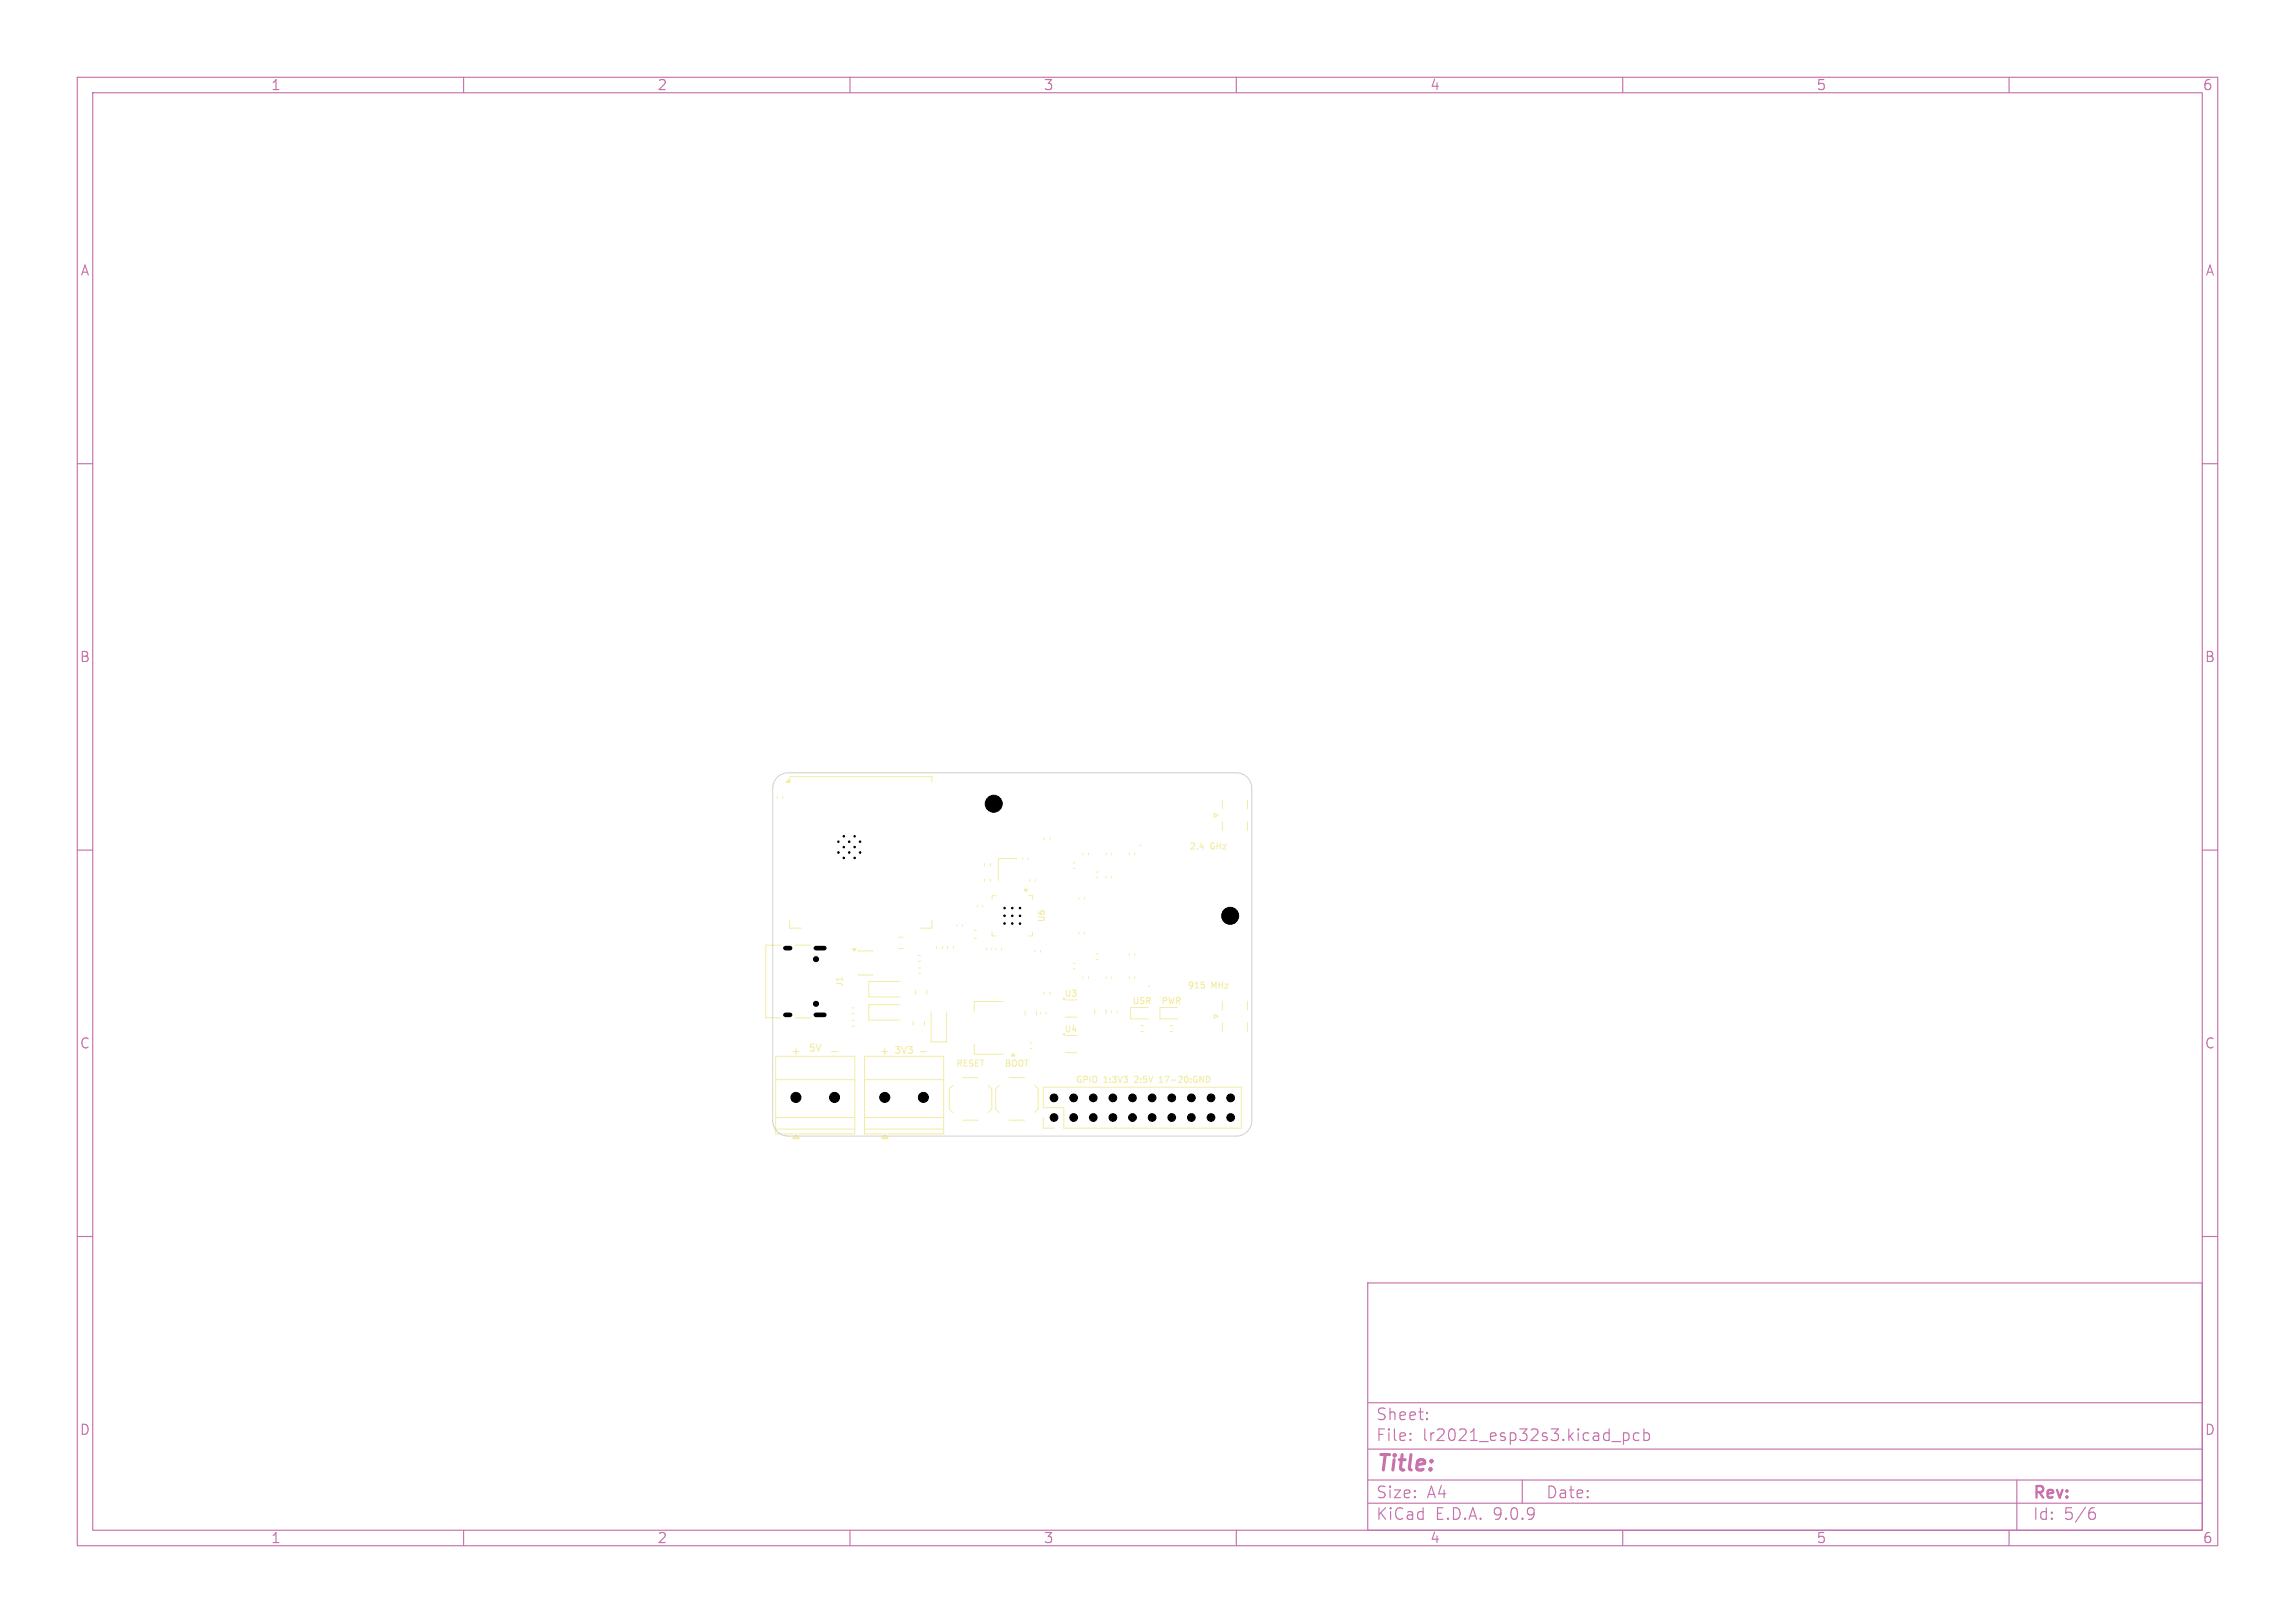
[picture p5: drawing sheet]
<svg xmlns="http://www.w3.org/2000/svg" width="297mm" height="210mm" viewBox="0 0 297 210" stroke-linecap="round" stroke-linejoin="round" font-family="sans-serif">
<defs><g id="words">
<text font-size="2.8" fill="#c872ab" x="178" y="190.9">Title:</text>
<g font-size="2.1" fill="#c872ab">
<text x="178" y="184">Sheet:</text>
<text x="178" y="186.7">File:</text>
<text x="184.1" y="186.7">lr2021_esp32s3.kicad_pcb</text>
<text x="178" y="196.9">KiCad</text>
<text x="178" y="194.1">Size:</text>
<text x="184.7" y="194.1">A4</text>
<text x="185.7" y="196.9">E.D.A.</text>
<text x="193.3" y="196.9">9.0.9</text>
<text x="200" y="194.1">Date:</text>
<text x="263" y="194.3">Rev:</text>
<text x="263" y="196.9">Id:</text>
<text x="267.1" y="196.9">5/6</text>
</g>
<g font-size="1.8" fill="#c872ab">
<text x="35" y="11.9">1</text>
<text x="85" y="11.9">2</text>
<text x="135" y="11.9">3</text>
<text x="185" y="11.9">4</text>
<text x="235" y="11.9">5</text>
<text x="285" y="11.9">6</text>
<text x="10.3" y="35.9">A</text>
<text x="285.4" y="35.9">A</text>
<text x="10.3" y="85.9">B</text>
<text x="285.3" y="85.9">B</text>
<text x="10.3" y="135.9">C</text>
<text x="285.3" y="135.9">C</text>
<text x="10.3" y="185.9">D</text>
<text x="285.3" y="185.9">D</text>
<text x="35" y="199.9">1</text>
<text x="85" y="199.9">2</text>
<text x="135" y="199.9">3</text>
<text x="185" y="199.9">4</text>
<text x="235" y="199.9">5</text>
<text x="285" y="199.9">6</text>
</g>
<g font-size="1.4" fill="#f2eda1">
<text x="102.3" y="136.7">+</text>
<text x="113.8" y="136.7">+</text>
</g>
<g font-size="1.3" fill="#f2eda1">
<text x="104.6" y="136.3">5V</text>
<text x="115.6" y="136.6">3V3 -</text>
</g>
<g font-size="1.1" fill="#f2eda1">
<text x="153.9" y="110.1">2.4</text>
<text x="156.6" y="110.1">GHz</text>
<text x="135.4" y="119.4" transform="rotate(-90 135.4 119.4)">U6</text>
<text x="109.2" y="127.8" transform="rotate(-90 109.2 127.8)">J1</text>
<text x="137.7" y="129.1">U3</text>
<text x="146.5" y="130.1">USR</text>
<text x="150.2" y="130.1">PWR</text>
<text x="153.7" y="128.1">915</text>
<text x="156.7" y="128.1">MHz</text>
<text x="137.7" y="133.7">U4</text>
<text x="123.7" y="138.2">RESET</text>
<text x="130" y="138.2">BOOT</text>
<text x="139.2" y="140.3">GPIO</text>
<text x="142.8" y="140.3">1:3V3</text>
<text x="147" y="140.3">2:5V</text>
<text x="150.4" y="140.3">17-20:GND</text>
</g>
</g></defs>
<g fill="none" stroke="#c872ab" stroke-width=".15">
<path d="M10 10h277v190h-277zM12 12h273v186h-273zM60 10v2M110 10v2M160 10v2M210 10v2M260 10v2M10 60h2M285 60h2M10 110h2M285 110h2M10 160h2"/>
<path d="M177 166h108v32h-108zM285 160h2M60 198v2M110 198v2M160 198v2M177 194.5h108M177 191.5h108M177 187.5h108M177 181.5h108M182.5 186.3h.1l-.1 .1M182.5 186.3v.1M182.5 185.5v.1"/>
<path d="M182.5 185.5h.1l-.1 .1M184.7 183.6v.1M184.7 183.6h-.1l.1 .1M184.7 182.8v.1M184.7 182.8h-.1l.1 .1M197 191.5v3M208.6 186.5h1.1M210 198v2M210.1 185.4v1.5M210.1 185.5l.4-.1 .3 .3v.4l-.1 .2-.2 .1-.4-.1M212.1 185.5l-.4-.1-.3 .3v.4l.1 .2 .2 .1 .4-.1M212.7 185.5l.5-.1 .3 .3v.4l-.2 .2-.1 .1-.5-.1"/>
<path d="M212.7 184.9v1.5M260 198v2M261 191.5v6.5M270.6 195.7h.4l.2 .3-.1 .5-.2 .1h-.3M271 195.1l-.4 .1"/>
</g>
<g fill="none" stroke="#f2eda1" stroke-width=".13">
<path d="M100.6 103.1v.2M101.3 103.1v.2M102.2 100.5h18.4v.7M102.2 119.1v1h1.5M120.6 119.1v1h-1.5M123.8 119.6v.3M124.6 119.6v.3M126.4 117.1v.3M127.2 117.1v.3M127.4 111.7v.4M127.4 113.7v.4M128.2 111.7v.4"/>
<path d="M128.2 113.7v.4M128.9 115.9h-.5v.5M131.6 111.1h-2.4v2.8M132.3 111v.2M133.1 111v.2M133.1 115.9h.5v.5M133.2 113.8v.2M134 113.8v.2M135.1 108.4v.2M135.9 108.4v.2M138.9 111.6h.2M138.9 112.4h.2"/>
<path d="M139.6 116.1v.3M140.1 110.4v.2M140.4 116.1v.3M140.9 110.4v.2M141.9 112.8h.2M141.9 113.6h.2M143.1 110.4v.2M143.1 113.4v.2M143.9 110.4v.2M143.9 113.4v.2M146.1 110.4v.2M146.9 110.4v.2"/>
<path d="M157.1 105.3l.5 .2-.5 .3zM158.2 103.6v1.1M158.2 106.3v1.2M161.4 103.6v1.1M161.4 106.3v1.2M100.4 139.7h10.2M101 122.3h-1.9v9.4h1.9M102.9 122.3h2M102.9 131.7h2M110.2 130.4h.4M110.2 131.2h.4M110.2 132h.4"/>
<path d="M110.2 132.8h.4M111.1 123.1h1.8M111.1 126.1h1.8M111.9 139.7h10.2M116.3 121.3h.6M116.3 122.7h.6M116.4 127h-4v2h4M116.4 130h-4v2h4M118.2 132.1v.6M118.5 128.1v.6M118.8 123.6h.4M118.8 124.4h.4"/>
<path d="M118.9 125.2h.2M118.9 126h.2M119.6 132.1v.6M119.9 128.1v.6M120.5 131v3.8h2v-3.8M121.2 122.4v.4M122 122.4v.4M122.6 122.4v.4M123.4 122.4v.4M124.6 139.5h2M126 120.4h.4M126 121.4h.4"/>
<path d="M126.1 135.2v1.2h3.7M127.6 122.7v.2M128.4 122.7v.2M128.4 120.6v.5h.5M128.9 122.7v.2M129.6 122.7v.2M129.8 129.6h-3.7v1.3M130.6 139.5h2M132.7 130.8v.6M133.3 134.9h.3M133.3 135.7h.3M133.6 120.6v.5h-.5"/>
<path d="M133.9 123v.2M134.1 130.8v.6M134.6 131v.2M134.7 123v.2M135.1 128.4v.2M135.4 131v.2M135.9 128.4v.2M137.9 131.6h1.4M137.9 136.2h1.4M138.9 124.6h.2M138.9 125.4h.2M139.6 120.6v.3"/>
<path d="M140.1 126.4v.2M140.4 120.6v.3M140.9 126.4v.2M141.7 130.6v.6M141.9 123.4h.2M141.9 124.2h.2M143.1 130.6v.6M143.1 126.4v.2M143.8 130.8v.2M143.9 126.4v.2M144.6 130.8v.2M146.1 123.4v.2"/>
<path d="M146.1 126.4v.2M146.9 123.4v.2M146.9 126.4v.2M147.6 132.7h.4M147.6 133.5h.4M148.6 130.4h-2.3v1.4h2.3M150.1 139.5h-.1M151.4 132.7h.4M151.4 133.5h.4M152.4 130.4h-2.3v1.4h2.3M155.8 127.4v.4M156.3 139.3a.43 .43 0 0 1 .3 .4 .43 .43 0 0 1-.3 .4"/>
<path d="M157.1 131.3l.5 .2-.5 .3zM158.2 129.6v1.1M158.2 132.3v1.2M161.4 129.6v1.1M161.4 132.3v1.2M100.4 144.6h10.2M100.4 146.1h10.2M102.7 146.7h-2.3v-10h10.2v10h-7.3M111.9 144.6h10.2M111.9 146.1h10.2M114.2 146.7h-2.3v-10h10.2v10h-7.3M123.3 140.5l-.5 .4v2.6l.5 .5"/>
<path d="M124.6 145h2M127.9 140.5l.4 .4v2.6l-.4 .5M129.3 140.5l-.4 .4v2.6l.4 .5M130.6 145h2M133.9 140.5l.4 .4v2.6l-.4 .5M135 140.7h25.6v5.3h-22.9v-2.7h-2.7zM135 144.6v1.4h1.4M150 140.1h.5"/>
<circle cx="147.6" cy="109.4" r=".05"/>
<circle cx="148.7" cy="127.6" r=".05"/>
</g>
<path d="M107.6 136.1h.8M119.1 136.1h.8" fill="none" stroke="#f2eda1" stroke-width=".15"/>
<g fill="#f2eda1" stroke="#f2eda1" stroke-width=".13">
<path d="M103 146.7l.4 .6h-.8z"/>
<path d="M131.1 136.3l.3 .3h-.5z"/>
<path d="M114.5 146.7l.4 .6h-.8z"/>
<path d="M110.3 122.8h.5l-.3 .3z"/>
<path d="M132.5 115.1h.5l-.2 .3z"/>
<path d="M101.7 101.3l.5-.5v.5z"/>
</g>
<path d="M100.6 100.6a2 2 0 0 1 1.4-.6h58a2 2 0 0 1 2 2v43a2 2 0 0 1-2 2h-58a2 2 0 0 1-2-2v-43a2 2 0 0 1 .6-1.4z" fill="none" stroke="#d0d2cd" stroke-width=".13"/>
<g fill="#000" stroke="#000" stroke-width=".13">
<circle cx="108.5" cy="110.3" r=".1"/>
<circle cx="108.5" cy="108.9" r=".1"/>
<circle cx="109.2" cy="111" r=".1"/>
<circle cx="109.2" cy="109.6" r=".1"/>
<circle cx="109.2" cy="108.2" r=".1"/>
<circle cx="109.9" cy="110.3" r=".1"/>
<circle cx="109.9" cy="108.9" r=".1"/>
<circle cx="110.6" cy="111" r=".1"/>
<circle cx="110.6" cy="109.6" r=".1"/>
<circle cx="110.6" cy="108.2" r=".1"/>
<circle cx="111.3" cy="110.3" r=".1"/>
<circle cx="111.3" cy="108.9" r=".1"/>
<circle cx="128.6" cy="104" r="1.1"/>
<circle cx="130" cy="117.5" r=".1"/>
<circle cx="130" cy="118.5" r=".1"/>
<circle cx="130" cy="119.5" r=".1"/>
<circle cx="131" cy="118.5" r=".1"/>
<circle cx="131" cy="117.5" r=".1"/>
<circle cx="131" cy="119.5" r=".1"/>
<circle cx="132" cy="117.5" r=".1"/>
<circle cx="132" cy="118.5" r=".1"/>
<circle cx="132" cy="119.5" r=".1"/>
<circle cx="159.2" cy="118.5" r="1.1"/>
<circle cx="105.6" cy="124.1" r=".32"/>
<circle cx="105.6" cy="129.9" r=".32"/>
<circle cx="103" cy="142" r=".65"/>
<circle cx="108" cy="142" r=".65"/>
<circle cx="114.5" cy="142" r=".65"/>
<circle cx="119.5" cy="142" r=".65"/>
<circle cx="136.4" cy="142.1" r=".5"/>
<circle cx="136.4" cy="144.6" r=".5"/>
<circle cx="138.9" cy="142.1" r=".5"/>
<circle cx="138.9" cy="144.6" r=".5"/>
<circle cx="141.5" cy="144.6" r=".5"/>
<circle cx="141.5" cy="142.1" r=".5"/>
<circle cx="144" cy="142.1" r=".5"/>
<circle cx="144" cy="144.6" r=".5"/>
<circle cx="146.6" cy="144.6" r=".5"/>
<circle cx="146.6" cy="142.1" r=".5"/>
<circle cx="149.1" cy="144.6" r=".5"/>
<circle cx="149.1" cy="142.1" r=".5"/>
<circle cx="151.6" cy="144.6" r=".5"/>
<circle cx="151.6" cy="142.1" r=".5"/>
<circle cx="154.2" cy="142.1" r=".5"/>
<circle cx="154.2" cy="144.6" r=".5"/>
<circle cx="156.7" cy="142.1" r=".5"/>
<circle cx="156.7" cy="144.6" r=".5"/>
<circle cx="159.3" cy="142.1" r=".5"/>
<circle cx="159.3" cy="144.6" r=".5"/>
</g>
<path d="M101.6 122.7h.7M101.6 131.3h.7M105.6 122.7h1.1M105.6 131.3h1.1" fill="none" stroke="#000" stroke-width=".6"/>
<use href="#words"/>
</svg>
